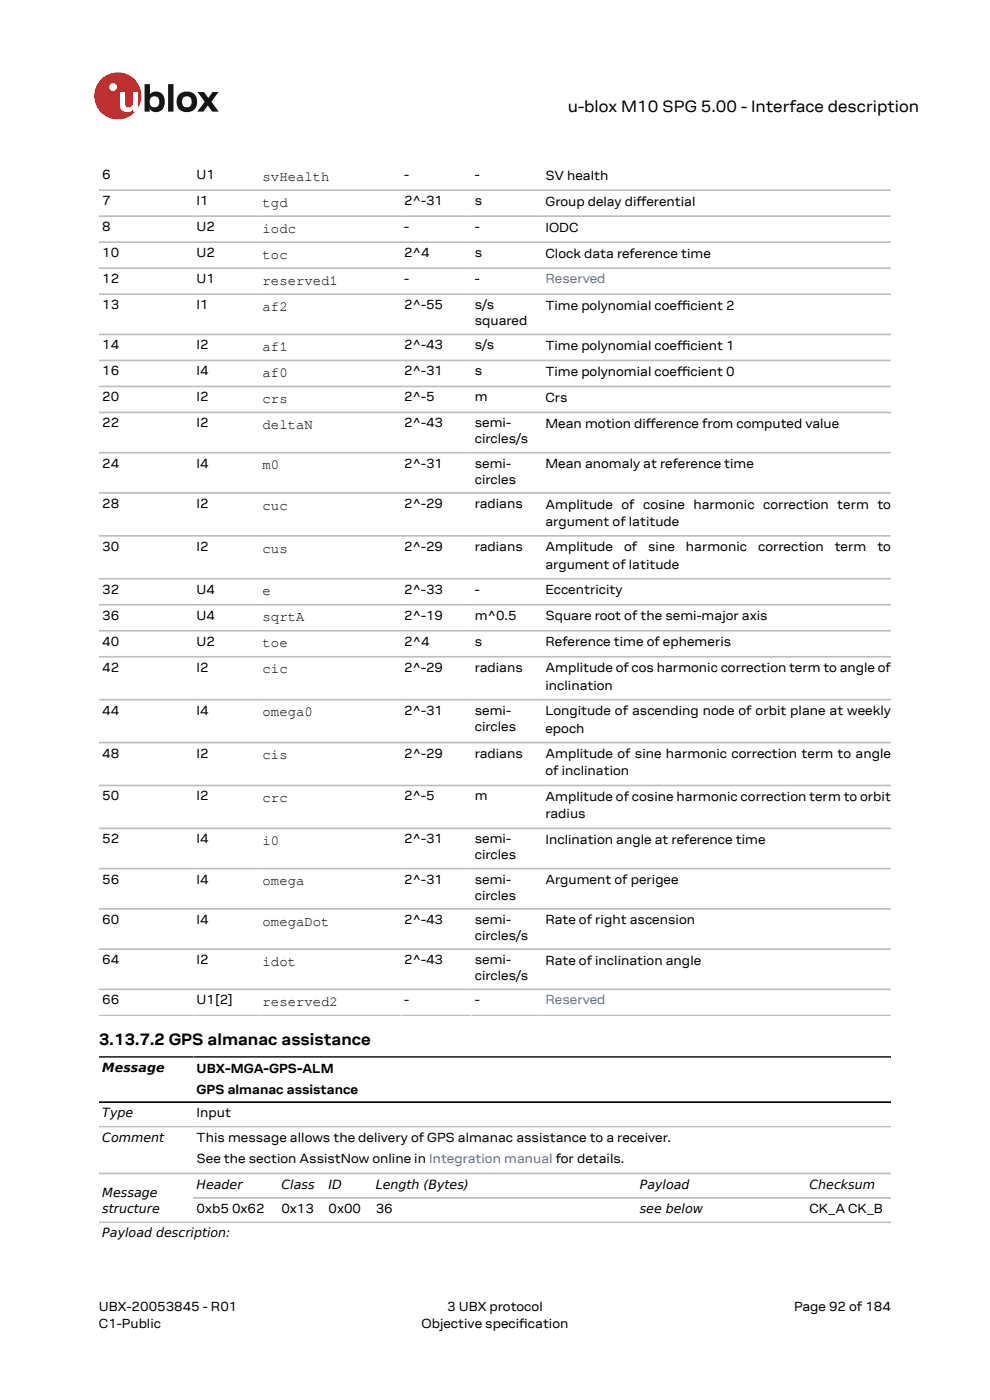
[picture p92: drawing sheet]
<svg xmlns="http://www.w3.org/2000/svg" width="210mm" height="297mm" viewBox="0 0 210 297" stroke-linecap="round" stroke-linejoin="round" font-family="sans-serif">
<defs><g id="words">
<g font-size="3.5">
<text x="120.4" y="23.7">u-blox M10 SPG 5.00 - Interface description</text>
<text x="21" y="221.8">3.13.7.2 GPS almanac assistance</text>
</g>
<g font-size="3">
<text x="55.7" y="38.4">svHealth</text>
<text x="55.7" y="43.9">tgd</text>
<text x="55.7" y="49.4">iodc</text>
<text x="55.7" y="54.9">toc</text>
<text x="55.7" y="60.4">reserved1</text>
<text x="55.7" y="65.9">af2</text>
<text x="55.7" y="74.5">af1</text>
<text x="55.7" y="80">af0</text>
<text x="55.7" y="85.5">crs</text>
<text x="55.7" y="91">deltaN</text>
<text x="55.7" y="99.6">m0</text>
<text x="55.7" y="108.1">cuc</text>
<text x="55.7" y="117.2">cus</text>
<text x="55.7" y="126.3">e</text>
<text x="55.7" y="131.8">sqrtA</text>
<text x="55.7" y="137.3">toe</text>
<text x="55.7" y="142.9">cic</text>
<text x="55.7" y="152">omega0</text>
<text x="55.7" y="161.1">cis</text>
<text x="55.7" y="170.2">crc</text>
<text x="55.7" y="179.3">i0</text>
<text x="55.7" y="187.8">omega</text>
<text x="55.7" y="196.3">omegaDot</text>
<text x="55.7" y="204.9">idot</text>
<text x="55.7" y="213.4">reserved2</text>
</g>
<g font-size="2.8">
<text x="21.7" y="38">6</text>
<text x="41.7" y="38">U1</text>
<text x="85.7" y="38">-</text>
<text x="100.7" y="38">-</text>
<text x="115.7" y="38.1">SV health</text>
<text x="21.7" y="43.5">7</text>
<text x="41.7" y="43.5">I1</text>
<text x="85.7" y="43.5">2^-31</text>
<text x="100.7" y="43.5">s</text>
<text x="115.7" y="43.6">Group delay diferential</text>
<text x="135" y="43.6">f</text>
<text x="21.7" y="49">8</text>
<text x="41.7" y="49">U2</text>
<text x="85.7" y="49">-</text>
<text x="100.7" y="49">-</text>
<text x="115.7" y="49.2">IODC</text>
<text x="21.7" y="54.5">10</text>
<text x="41.7" y="54.5">U2</text>
<text x="85.7" y="54.5">2^4</text>
<text x="100.7" y="54.5">s</text>
<text x="115.7" y="54.7">Clock data reference time</text>
<text x="21.7" y="60.1">12</text>
<text x="21.7" y="65.6">13</text>
<text x="41.7" y="60.1">U1</text>
<text x="41.7" y="65.6">I1</text>
<text x="85.7" y="60.1">-</text>
<text x="85.7" y="65.6">2^-55</text>
<text x="100.7" y="60.1">-</text>
<text x="100.7" y="65.6">s/s</text>
<text x="115.7" y="65.7">Time polynomial coefcient 2</text>
<text x="143.6" y="65.7">f</text>
<text x="143.6" y="65.7">i</text>
<text x="100.7" y="69">squared</text>
<text x="21.7" y="74.1">14</text>
<text x="41.7" y="74.1">I2</text>
<text x="85.7" y="74.1">2^-43</text>
<text x="100.7" y="74.1">s/s</text>
<text x="115.7" y="74.3">Time polynomial coefcient 1</text>
<text x="143.6" y="74.3">f</text>
<text x="143.6" y="74.3">i</text>
<text x="21.7" y="79.6">16</text>
<text x="41.7" y="79.6">I4</text>
<text x="85.7" y="79.6">2^-31</text>
<text x="100.7" y="79.6">s</text>
<text x="115.7" y="79.8">Time polynomial coefcient 0</text>
<text x="143.6" y="79.8">f</text>
<text x="143.6" y="79.8">i</text>
<text x="21.7" y="85.2">20</text>
<text x="41.7" y="85.2">I2</text>
<text x="85.7" y="85.2">2^-5</text>
<text x="100.7" y="85.2">m</text>
<text x="115.7" y="85.3">Crs</text>
<text x="21.7" y="90.7">22</text>
<text x="41.7" y="90.7">I2</text>
<text x="85.7" y="90.7">2^-43</text>
<text x="100.7" y="90.7">semi-</text>
<text x="100.7" y="94.1">circles/s</text>
<text x="115.7" y="90.8">Mean motion diference from computed value</text>
<text x="137" y="90.8">f</text>
<text x="21.7" y="99.2">24</text>
<text x="41.7" y="99.2">I4</text>
<text x="85.7" y="99.2">2^-31</text>
<text x="100.7" y="99.2">semi-</text>
<text x="115.7" y="99.3">Mean anomaly at reference time</text>
<text x="21.7" y="107.7">28</text>
<text x="41.7" y="107.7">I2</text>
<text x="85.7" y="107.7">2^-29</text>
<text x="100.7" y="102.6">circles</text>
<text x="100.7" y="107.7">radians</text>
<text x="115.7" y="107.9">Amplitude of cosine harmonic correction term to</text>
<text x="115.7" y="111.6">argument of latitude</text>
<text x="21.7" y="116.8">30</text>
<text x="41.7" y="116.8">I2</text>
<text x="85.7" y="116.8">2^-29</text>
<text x="100.7" y="116.8">radians</text>
<text x="115.7" y="117">Amplitude</text>
<text x="132.4" y="117">of</text>
<text x="137.5" y="117">sine</text>
<text x="145.5" y="117">harmonic</text>
<text x="160.8" y="117">correction</text>
<text x="177.1" y="117">term</text>
<text x="186.1" y="117">to</text>
<text x="21.7" y="125.9">32</text>
<text x="41.7" y="125.9">U4</text>
<text x="85.7" y="125.9">2^-33</text>
<text x="100.7" y="125.9">-</text>
<text x="115.7" y="120.7">argument of latitude</text>
<text x="21.7" y="131.5">36</text>
<text x="41.7" y="131.5">U4</text>
<text x="85.7" y="131.5">2^-19</text>
<text x="100.7" y="131.5">m^0.5</text>
<text x="115.7" y="126.1">Eccentricity</text>
<text x="115.7" y="131.6">Square root of the semi-major axis</text>
<text x="21.7" y="137">40</text>
<text x="41.7" y="137">U2</text>
<text x="85.7" y="137">2^4</text>
<text x="100.7" y="137">s</text>
<text x="115.7" y="137.1">Reference time of ephemeris</text>
<text x="21.7" y="142.5">42</text>
<text x="41.7" y="142.5">I2</text>
<text x="85.7" y="142.5">2^-29</text>
<text x="100.7" y="142.5">radians</text>
<text x="115.7" y="142.6">Amplitude of cos harmonic correction term to angle of</text>
<text x="115.7" y="146.3">inclination</text>
<text x="21.7" y="151.6">44</text>
<text x="41.7" y="151.6">I4</text>
<text x="85.7" y="151.6">2^-31</text>
<text x="100.7" y="151.6">semi-</text>
<text x="100.7" y="155">circles</text>
<text x="115.7" y="151.7">Longitude of ascending node of orbit plane at weekly</text>
<text x="115.7" y="155.4">epoch</text>
<text x="21.7" y="160.7">48</text>
<text x="41.7" y="160.7">I2</text>
<text x="85.7" y="160.7">2^-29</text>
<text x="100.7" y="160.7">radians</text>
<text x="115.7" y="160.8">Amplitude of sine harmonic correction term to angle</text>
<text x="115.7" y="164.5">of inclination</text>
<text x="21.7" y="169.8">50</text>
<text x="41.7" y="169.8">I2</text>
<text x="85.7" y="169.8">2^-5</text>
<text x="100.7" y="169.8">m</text>
<text x="115.7" y="169.9">Amplitude of cosine harmonic correction term to orbit</text>
<text x="115.7" y="173.6">radius</text>
<text x="21.7" y="178.9">52</text>
<text x="41.7" y="178.9">I4</text>
<text x="85.7" y="178.9">2^-31</text>
<text x="100.7" y="178.9">semi-</text>
<text x="115.7" y="179">Inclination angle at reference time</text>
<text x="100.7" y="182.3">circles</text>
<text x="21.7" y="187.4">56</text>
<text x="41.7" y="187.4">I4</text>
<text x="85.7" y="187.4">2^-31</text>
<text x="100.7" y="187.4">semi-</text>
<text x="100.7" y="190.8">circles</text>
<text x="115.7" y="187.6">Argument of perigee</text>
<text x="21.7" y="196">60</text>
<text x="41.7" y="196">I4</text>
<text x="85.7" y="196">2^-43</text>
<text x="100.7" y="196">semi-</text>
<text x="115.7" y="196.1">Rate of right ascension</text>
<text x="100.7" y="199.4">circles/s</text>
<text x="21.7" y="204.5">64</text>
<text x="41.7" y="204.5">I2</text>
<text x="85.7" y="204.5">2^-43</text>
<text x="100.7" y="204.5">semi-</text>
<text x="100.7" y="207.9">circles/s</text>
<text x="115.7" y="204.7">Rate of inclination angle</text>
<text x="21.7" y="213.1">66</text>
<text x="41.7" y="213.1">U1[2]</text>
<text x="85.7" y="213.1">-</text>
<text x="100.7" y="213.1">-</text>
<text x="41.7" y="227.5">UBX-MGA-GPS-ALM</text>
<text x="41.7" y="232">GPS almanac assistance</text>
<text x="41.7" y="237">Input</text>
<text x="41.7" y="242.3">This message allows the delivery of GPS almanac assistance to a receiver.</text>
<text x="41.7" y="246.8">See the section AssistNow online in Integration manual for details.</text>
<text x="41.7" y="257.3">0xb5 0x62</text>
<text x="59.7" y="257.3">0x13</text>
<text x="69.7" y="257.3">0x00</text>
<text x="79.7" y="257.3">36</text>
<text x="171.7" y="257.3">CK_A CK_B</text>
<text x="21" y="278">UBX-20053845 - R01</text>
<text x="21" y="281.8">C1-Public</text>
<text x="89.4" y="281.8">Objective specifcation</text>
<text x="94.9" y="278">3 UBX protocol</text>
<text x="110.1" y="281.8">i</text>
<text x="168.4" y="278">Page 92 of 184</text>
</g>
<g font-size="2.8" fill="#4664b4">
<text x="115.7" y="60.1">Reserved</text>
<text x="115.7" y="213.1">Reserved</text>
</g>
<g font-size="2.7">
<text x="21.7" y="227.4">Message</text>
<text x="21.7" y="237">Type</text>
<text x="21.7" y="242.2">Comment</text>
<text x="21.7" y="253.9">Message</text>
<text x="21.7" y="257.3">structure</text>
<text x="41.7" y="252.1">Header</text>
<text x="59.7" y="252.1">Class</text>
<text x="69.7" y="252.1">ID</text>
<text x="79.7" y="252.1">Length (Bytes)</text>
<text x="135.7" y="252.1">Payload</text>
<text x="135.7" y="257.3">see below</text>
<text x="171.7" y="252.1">Checksum</text>
<text x="21.7" y="262.5">Payload description:</text>
</g>
</g></defs>
<circle cx="25" cy="20.4" r="5" fill="#ed2023"/>
<circle cx="24" cy="18.5" r=".83" fill="#fff"/>
<g fill="#151516">
<path d="M35.7 17.9h1.1v5.8h-1.1z"/>
<path d="M41.9 19.5h1.4l.9 1.3 .9-1.3h1.3l-1.6 2.1 1.6 2.1h-1.4l-.9-1.3-1 1.3h-1.2l1.5-2.1z"/>
<path d="M32 20.7a1.17 1.17 0 0 0-.1 1.5 1.17 1.17 0 0 0 1.4 .4 1.16 1.16 0 0 0 .4-1.6 1.16 1.16 0 0 0-1.7-.3zM30.7 17.9h1.1v2.1a1.82 1.82 0 0 1 2.2-.4 1.82 1.82 0 0 1 .9 2 1.83 1.83 0 0 1-1 2 1.83 1.83 0 0 1-2.1-.5v.6h-1.1z"/>
<path d="M38.9 20.7a1.18 1.18 0 0 0-.2 1.5 1.18 1.18 0 0 0 1.5 .4 1.18 1.18 0 0 0 .4-1.5 1.18 1.18 0 0 0-1.5-.5zM37.4 21.6a2.25 2.25 0 0 1 4.5 0 2.25 2.25 0 0 1-4.5 0z"/>
</g>
<path d="M25.4 19.5h1.1v2.5a.84 .84 0 0 0 1 .8 .84 .84 0 0 0 .7-1v-2.3h1.1v4.2h-1.1v-.5a1.59 1.59 0 0 1-1.8 .5 1.59 1.59 0 0 1-1-1.5z" fill="#fff"/>
<g fill="none" stroke="#bebebe" stroke-width=".35">
<path d="M21 40.3h168M21 45.9h168M21 51.4h168M21 56.9h168M21 62.4h168M21 70.9h168M21 76.5h168M21 82h168M21 87.5h168M21 96h168M21 104.6h168M21 113.7h168"/>
<path d="M21 122.8h168M21 128.3h168M21 133.8h168M21 139.3h168M21 148.4h168M21 157.5h168M21 166.6h168M21 175.7h168M21 184.3h168M21 192.8h168M21 201.3h168M21 209.9h168"/>
<path d="M21 215.4h168M21 239h168M21 248.9h168M21 259.3h168M41 254.1h148"/>
</g>
<path d="M21 224.2h168M21 233.8h168" fill="none" stroke="#000" stroke-width=".35"/>
<use href="#words"/>
</svg>
